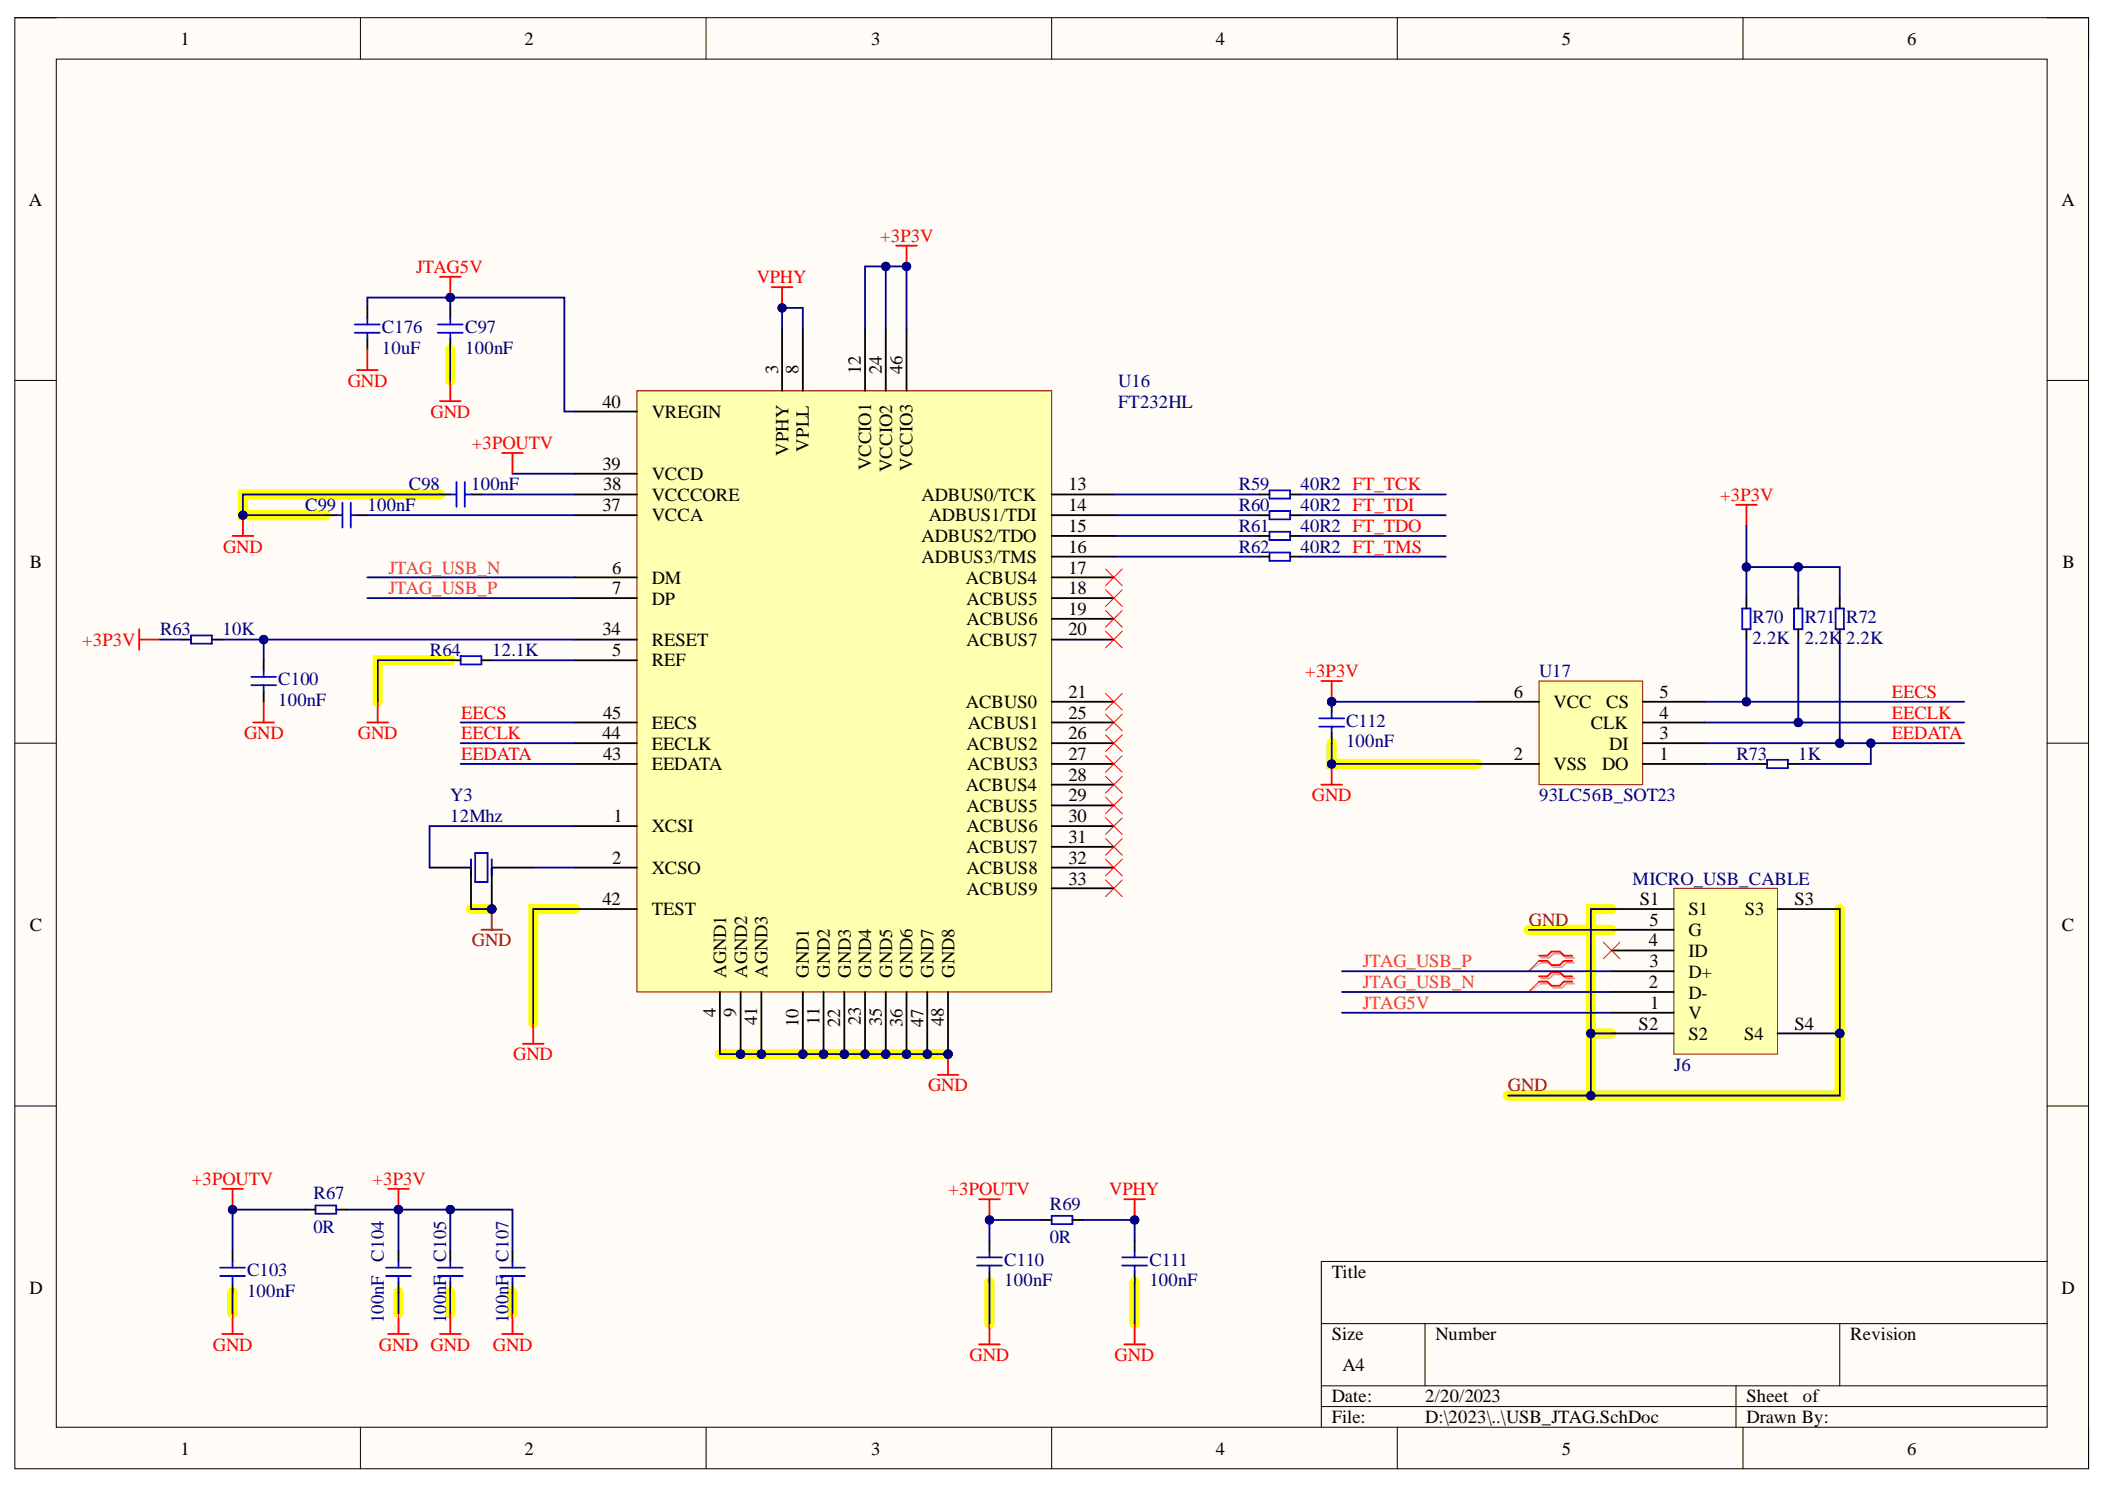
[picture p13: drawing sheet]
<svg xmlns="http://www.w3.org/2000/svg" width="297mm" height="210mm" viewBox="0 0 297 210" stroke-linecap="round" stroke-linejoin="round" font-family="sans-serif">
<defs><g id="words">
<g font-size="2.6">
<text x="25.5" y="6.3">1</text>
<text x="74" y="6.3">2</text>
<text x="122.9" y="6.3">3</text>
<text x="171.6" y="6.3">4</text>
<text x="220.4" y="6.3">5</text>
<text x="269.1" y="6.3">6</text>
<text x="4.1" y="29">A</text>
<text x="290.9" y="29">A</text>
<text x="109.8" y="52.8" transform="rotate(-90 109.8 52.8)">3</text>
<text x="112.7" y="52.8" transform="rotate(-90 112.7 52.8)">8</text>
<text x="121.5" y="52.8" transform="rotate(-90 121.5 52.8)">12</text>
<text x="124.5" y="52.8" transform="rotate(-90 124.5 52.8)">24</text>
<text x="127.3" y="52.8" transform="rotate(-90 127.3 52.8)">46</text>
<text x="85" y="57.5">40</text>
<text x="92" y="58.9">VREGIN</text>
<text x="111.3" y="64.3" transform="rotate(-90 111.3 64.3)">VPHY</text>
<text x="114.1" y="63.7" transform="rotate(-90 114.1 63.7)">VPLL</text>
<text x="85" y="66.3">39</text>
<text x="85.1" y="69.2">38</text>
<text x="92" y="67.7">VCCD</text>
<text x="92" y="70.7">VCCCORE</text>
<text x="122.9" y="66.4" transform="rotate(-90 122.9 66.4)">VCCIO1</text>
<text x="125.9" y="66.6" transform="rotate(-90 125.9 66.6)">VCCIO2</text>
<text x="128.8" y="66.5" transform="rotate(-90 128.8 66.5)">VCCIO3</text>
<text x="130" y="70.7">ADBUS0/TCK</text>
<text x="150.8" y="69.2">13</text>
<text x="85" y="72.1">37</text>
<text x="92" y="73.6">VCCA</text>
<text x="130" y="76.5">ADBUS2/TDO</text>
<text x="131.1" y="73.6">ADBUS1/TDI</text>
<text x="150.8" y="78">16</text>
<text x="150.8" y="75.1">15</text>
<text x="150.8" y="72.1">14</text>
<text x="4.2" y="80.2">B</text>
<text x="86.4" y="80.9">6</text>
<text x="86.4" y="83.8">7</text>
<text x="92" y="82.3">DM</text>
<text x="130" y="79.4">ADBUS3/TMS</text>
<text x="136.3" y="82.3">ACBUS4</text>
<text x="150.8" y="80.9">17</text>
<text x="150.8" y="83.8">18</text>
<text x="291.1" y="80.2">B</text>
<text x="85" y="89.6">34</text>
<text x="92" y="85.3">DP</text>
<text x="136.4" y="85.3">ACBUS5</text>
<text x="136.4" y="88.2">ACBUS6</text>
<text x="150.8" y="86.7">19</text>
<text x="150.8" y="89.6">20</text>
<text x="86.4" y="92.6">5</text>
<text x="92" y="91.1">RESET</text>
<text x="92" y="94">REF</text>
<text x="136.4" y="91.1">ACBUS7</text>
<text x="85.1" y="101.4">45</text>
<text x="136.3" y="99.9">ACBUS0</text>
<text x="150.8" y="101.4">25</text>
<text x="150.8" y="98.4">21</text>
<text x="213.6" y="98.4">6</text>
<text x="219.2" y="99.9">VCC</text>
<text x="226.7" y="99.9">CS</text>
<text x="234.2" y="98.4">5</text>
<text x="234.2" y="101.4">4</text>
<text x="85" y="104.2">44</text>
<text x="85.1" y="107.2">43</text>
<text x="92" y="102.8">EECS</text>
<text x="92" y="105.8">EECLK</text>
<text x="136.4" y="105.8">ACBUS2</text>
<text x="136.6" y="102.8">ACBUS1</text>
<text x="150.8" y="104.2">26</text>
<text x="150.8" y="107.2">27</text>
<text x="213.6" y="107.2">2</text>
<text x="224.5" y="102.8">CLK</text>
<text x="227.1" y="105.8">DI</text>
<text x="234.2" y="104.2">3</text>
<text x="234.2" y="107.2">1</text>
<text x="92" y="108.6">EEDATA</text>
<text x="136.3" y="111.6">ACBUS4</text>
<text x="136.5" y="108.6">ACBUS3</text>
<text x="150.8" y="110.2">28</text>
<text x="150.8" y="113">29</text>
<text x="219.2" y="108.6">VSS</text>
<text x="226.1" y="108.6">DO</text>
<text x="86.6" y="116">1</text>
<text x="92" y="117.4">XCSI</text>
<text x="136.4" y="114.5">ACBUS5</text>
<text x="136.4" y="117.4">ACBUS6</text>
<text x="150.8" y="116">30</text>
<text x="150.8" y="118.9">31</text>
<text x="86.4" y="121.8">2</text>
<text x="92" y="123.3">XCSO</text>
<text x="136.4" y="120.4">ACBUS7</text>
<text x="136.4" y="123.3">ACBUS8</text>
<text x="150.8" y="121.8">32</text>
<text x="150.8" y="124.8">33</text>
<text x="4.2" y="131.3">C</text>
<text x="85" y="127.7">42</text>
<text x="92" y="129.1">TEST</text>
<text x="136.4" y="126.2">ACBUS9</text>
<text x="231.4" y="127.7">S1</text>
<text x="232.8" y="130.6">5</text>
<text x="238.3" y="129.1">S1</text>
<text x="246.2" y="129.1">S3</text>
<text x="253.2" y="127.7">S3</text>
<text x="291" y="131.3">C</text>
<text x="102.5" y="137.9" transform="rotate(-90 102.5 137.9)">AGND1</text>
<text x="105.4" y="137.9" transform="rotate(-90 105.4 137.9)">AGND2</text>
<text x="108.3" y="137.9" transform="rotate(-90 108.3 137.9)">AGND3</text>
<text x="114.1" y="137.9" transform="rotate(-90 114.1 137.9)">GND1</text>
<text x="117.1" y="137.9" transform="rotate(-90 117.1 137.9)">GND2</text>
<text x="120.1" y="137.9" transform="rotate(-90 120.1 137.9)">GND3</text>
<text x="122.9" y="137.9" transform="rotate(-90 122.9 137.9)">GND4</text>
<text x="125.9" y="137.9" transform="rotate(-90 125.9 137.9)">GND5</text>
<text x="128.8" y="137.9" transform="rotate(-90 128.8 137.9)">GND6</text>
<text x="131.7" y="137.9" transform="rotate(-90 131.7 137.9)">GND7</text>
<text x="134.7" y="137.9" transform="rotate(-90 134.7 137.9)">GND8</text>
<text x="232.7" y="133.5">4</text>
<text x="232.8" y="136.5">3</text>
<text x="238.3" y="137.9">D+</text>
<text x="238.3" y="135">ID</text>
<text x="238.3" y="132.1">G</text>
<text x="101" y="143.5" transform="rotate(-90 101 143.5)">4</text>
<text x="103.9" y="143.5" transform="rotate(-90 103.9 143.5)">9</text>
<text x="232.7" y="139.3">2</text>
<text x="232.8" y="142.3">1</text>
<text x="238.3" y="143.7">V</text>
<text x="238.3" y="140.9">D-</text>
<text x="106.9" y="144.6" transform="rotate(-90 106.9 144.6)">41</text>
<text x="112.7" y="144.8" transform="rotate(-90 112.7 144.8)">10</text>
<text x="115.7" y="144.6" transform="rotate(-90 115.7 144.6)">11</text>
<text x="118.5" y="144.8" transform="rotate(-90 118.5 144.8)">22</text>
<text x="121.5" y="144.7" transform="rotate(-90 121.5 144.7)">23</text>
<text x="124.5" y="144.7" transform="rotate(-90 124.5 144.7)">35</text>
<text x="127.3" y="144.8" transform="rotate(-90 127.3 144.8)">36</text>
<text x="130.3" y="144.8" transform="rotate(-90 130.3 144.8)">47</text>
<text x="133.2" y="144.7" transform="rotate(-90 133.2 144.7)">48</text>
<text x="231.2" y="145.2">S2</text>
<text x="238.3" y="146.7">S2</text>
<text x="246.1" y="146.7">S4</text>
<text x="253.2" y="145.2">S4</text>
<text x="4.1" y="182.5">D</text>
<text x="187.9" y="180.3">Title</text>
<text x="290.9" y="182.5">D</text>
<text x="187.9" y="189">Size</text>
<text x="202.6" y="189">Number</text>
<text x="261.1" y="189">Revision</text>
<text x="187.9" y="197.8">Date:</text>
<text x="189.4" y="193.4">A4</text>
<text x="201.1" y="197.8">2/20/2023</text>
<text x="246.5" y="197.8">Sheet</text>
<text x="254.4" y="197.8">of</text>
<text x="187.9" y="200.8">File:</text>
<text x="201.1" y="200.8">D:\2023\..\USB_JTAG.SchDoc</text>
<text x="246.5" y="200.8">Drawn By:</text>
<text x="25.5" y="205.2">1</text>
<text x="74" y="205.2">2</text>
<text x="122.9" y="205.2">3</text>
<text x="171.6" y="205.2">4</text>
<text x="220.4" y="205.2">5</text>
<text x="269.1" y="205.2">6</text>
</g>
<g font-size="2.6" fill="#f00">
<text x="124.2" y="34.1">+3P3V</text>
<text x="58.7" y="38.5">JTAG5V</text>
<text x="106.8" y="39.9">VPHY</text>
<text x="49.1" y="54.5">GND</text>
<text x="60.7" y="58.9">GND</text>
<text x="66.6" y="63.3">+3POUTV</text>
<text x="242.7" y="70.7">+3P3V</text>
<text x="31.5" y="78">GND</text>
<text x="11.6" y="91.1">+3P3V</text>
<text x="184.2" y="95.5">+3P3V</text>
<text x="65.1" y="101.4">EECS</text>
<text x="266.9" y="101.4">EECLK</text>
<text x="266.9" y="98.4">EECS</text>
<text x="34.4" y="104.2">GND</text>
<text x="50.5" y="104.2">GND</text>
<text x="65.1" y="107.2">EEDATA</text>
<text x="65.1" y="104.2">EECLK</text>
<text x="266.9" y="104.2">EEDATA</text>
<text x="185.1" y="113">GND</text>
<text x="72.4" y="149.6">GND</text>
<text x="131" y="154">GND</text>
<text x="27.1" y="167.1">+3POUTV</text>
<text x="52.5" y="167.1">+3P3V</text>
<text x="133.8" y="168.6">+3POUTV</text>
<text x="156.5" y="168.6">VPHY</text>
<text x="30" y="190.6">GND</text>
<text x="53.5" y="190.6">GND GND</text>
<text x="69.5" y="190.6">GND</text>
<text x="136.8" y="192">GND</text>
<text x="157.3" y="192">GND</text>
</g>
<g font-size="2.6" fill="#000080">
<text x="53.9" y="46.9">C176</text>
<text x="65.7" y="46.9">C97</text>
<text x="53.9" y="49.9">10uF</text>
<text x="65.7" y="49.9">100nF</text>
<text x="157.8" y="54.5">U16</text>
<text x="157.8" y="57.5">FT232HL</text>
<text x="57.7" y="69.2">C98</text>
<text x="66.5" y="69.2">100nF</text>
<text x="174.8" y="69.2">R59</text>
<text x="183.5" y="69.2">40R2 FT_TCK</text>
<text x="43.1" y="72.1">C99</text>
<text x="51.9" y="72.1">100nF</text>
<text x="174.8" y="72.1">R60</text>
<text x="174.8" y="75.1">R61</text>
<text x="174.8" y="78">R62</text>
<text x="183.5" y="72.1">40R2 FT_TDI</text>
<text x="183.5" y="75.1">40R2 FT_TDO</text>
<text x="183.5" y="78">40R2 FT_TMS</text>
<text x="22.6" y="89.6">R63</text>
<text x="31.4" y="89.6">10K</text>
<text x="247.3" y="87.9">R70</text>
<text x="254.7" y="87.9">R71</text>
<text x="260.5" y="87.9">R72</text>
<text x="60.7" y="92.6">R64</text>
<text x="69.5" y="92.6">12.1K</text>
<text x="217.2" y="95.5">U17</text>
<text x="247.3" y="90.8">2.2K</text>
<text x="254.7" y="90.8">2.2K</text>
<text x="260.5" y="90.8">2.2K</text>
<text x="39.3" y="96.6">C100</text>
<text x="39.3" y="99.6">100nF</text>
<text x="189.9" y="102.6">C112</text>
<text x="189.9" y="105.4">100nF</text>
<text x="245" y="107.2">R73</text>
<text x="253.7" y="107.2">1K</text>
<text x="63.5" y="113">Y3</text>
<text x="217.2" y="113">93LC56B_SOT23</text>
<text x="63.5" y="116">12Mhz</text>
<text x="230.4" y="124.8">MICRO_USB_CABLE</text>
<text x="236.2" y="151.1">J6</text>
<text x="44.2" y="169.2">R67</text>
<text x="44.2" y="173.9">0R</text>
<text x="148.1" y="170.7">R69</text>
<text x="34.9" y="180">C103</text>
<text x="54.1" y="178" transform="rotate(-90 54.1 178)">C104</text>
<text x="62.9" y="178" transform="rotate(-90 62.9 178)">C105</text>
<text x="71.7" y="178" transform="rotate(-90 71.7 178)">C107</text>
<text x="141.7" y="178.6">C110</text>
<text x="148.1" y="175.3">0R</text>
<text x="162.2" y="178.6">C111</text>
<text x="34.9" y="183">100nF</text>
<text x="141.7" y="181.4">100nF</text>
<text x="162.2" y="181.4">100nF</text>
<text x="54.1" y="186.7" transform="rotate(-90 54.1 186.7)">100nF</text>
<text x="62.9" y="186.7" transform="rotate(-90 62.9 186.7)">100nF</text>
<text x="71.7" y="186.7" transform="rotate(-90 71.7 186.7)">100nF</text>
</g>
<g font-size="2.6" fill="#de4f16">
<text x="54.8" y="83.8">JTAG_USB_P</text>
<text x="54.8" y="80.9">JTAG_USB_N</text>
<text x="192.3" y="136.5">JTAG_USB_P</text>
<text x="192.3" y="139.3">JTAG_USB_N</text>
<text x="192.3" y="142.3">JTAG5V</text>
</g>
<g font-size="2.6" fill="#800000">
<text x="215.7" y="130.6">GND</text>
<text x="66.6" y="133.5">GND</text>
<text x="212.8" y="154">GND</text>
</g>
</g></defs>
<path d="M2.1 2.5h292.6v204.7h-292.6z" fill-rule="evenodd" fill="#fffcf8"/>
<path d="M2.1 2.5h292.6v204.7h-292.6z" fill="none" stroke="#000" stroke-width=".14"/>
<path d="M7.9 8.3h281v193h-281z" fill-rule="evenodd" fill="#fffcf8"/>
<g fill="none" stroke="#000" stroke-width=".14">
<path d="M2.1 2.5h5.8M7.9 8.3h281v193h-281zM50.9 2.5v5.8M99.6 2.5v5.8M148.4 2.5v5.8M197.2 2.5v5.8M246 2.5v5.8M288.9 2.5h5.8v5.8M2.1 53.7h5.8M288.9 53.7h5.8M2.1 104.8h5.8M288.9 104.8h5.8"/>
<path d="M2.1 156h5.8M288.9 156h5.8M288.9 177.9h-102.4v23.4M186.5 186.7h102.4M186.5 195.5h102.4M186.5 198.4h102.4M201.1 186.7v8.8M245 195.5v5.8M259.6 186.7v8.8M50.9 201.3v5.9M99.6 201.3v5.9M148.4 201.3v5.9"/>
<path d="M197.2 201.3v5.9M246 201.3v5.9M294.7 201.3v5.9"/>
</g>
<g fill="none" stroke="#ff0" stroke-width="1.4">
<path d="M63.5 49.3v4.4M62.1 69.8h-27.8v2.9h11.7M63.5 93.1h-10.2v5.9M187.9 104.8v3h20.5M66.5 128.2h2.9M81.1 128.2h-5.9v16.1M215.7 131.2h11.7M227.4 128.2h-2.9v26.3M259.6 128.2v26.3h-46.8M101.6 148.7h32.2M224.5 145.8h2.9M32.8 182.3v3"/>
<path d="M56.2 182.3v3M63.5 182.3v3M72.3 182.3v3M139.6 180.9v5.8M160.1 180.9v5.8"/>
</g>
<circle cx="104.5" cy="148.7" r=".58" fill="#000080"/>
<circle cx="104.5" cy="148.7" r=".58" fill="none" stroke="#000080" stroke-width=".14"/>
<circle cx="107.4" cy="148.7" r=".59" fill="#000080"/>
<circle cx="107.4" cy="148.7" r=".59" fill="none" stroke="#000080" stroke-width=".14"/>
<circle cx="113.3" cy="148.7" r=".58" fill="#000080"/>
<circle cx="113.3" cy="148.7" r=".58" fill="none" stroke="#000080" stroke-width=".14"/>
<circle cx="116.2" cy="148.7" r=".59" fill="#000080"/>
<circle cx="116.2" cy="148.7" r=".59" fill="none" stroke="#000080" stroke-width=".14"/>
<circle cx="119.1" cy="148.7" r=".58" fill="#000080"/>
<circle cx="119.1" cy="148.7" r=".58" fill="none" stroke="#000080" stroke-width=".14"/>
<circle cx="122.1" cy="148.7" r=".59" fill="#000080"/>
<circle cx="122.1" cy="148.7" r=".59" fill="none" stroke="#000080" stroke-width=".14"/>
<circle cx="125" cy="148.7" r=".58" fill="#000080"/>
<circle cx="125" cy="148.7" r=".58" fill="none" stroke="#000080" stroke-width=".14"/>
<circle cx="127.9" cy="148.7" r=".58" fill="#000080"/>
<circle cx="127.9" cy="148.7" r=".58" fill="none" stroke="#000080" stroke-width=".14"/>
<circle cx="130.8" cy="148.7" r=".59" fill="#000080"/>
<circle cx="130.8" cy="148.7" r=".59" fill="none" stroke="#000080" stroke-width=".14"/>
<circle cx="133.8" cy="148.7" r=".58" fill="#000080"/>
<circle cx="133.8" cy="148.7" r=".58" fill="none" stroke="#000080" stroke-width=".14"/>
<path d="M89.9 55.1h58.5v84.8h-58.5z" fill-rule="evenodd" fill="#ffffb0"/>
<path d="M89.9 55.1h58.5v84.8h-58.5z" fill="none" stroke="#800000" stroke-width=".14"/>
<g fill="none" stroke="#000" stroke-width=".25">
<path d="M81.1 58.1h8.8M81.1 66.8h8.8M81.1 69.8h8.8M81.1 72.7h8.8M81.1 81.4h8.8M81.1 84.4h8.8M81.1 90.2h8.8M81.1 93.1h8.8M81.1 101.9h8.8M81.1 104.8h8.8M81.1 107.8h8.8M81.1 116.5h8.8"/>
<path d="M81.1 122.4h8.8M81.1 128.2h8.8M101.6 139.9v8.8M104.5 139.9v8.8"/>
</g>
<circle cx="104.5" cy="148.7" r=".58" fill="#000080"/>
<circle cx="104.5" cy="148.7" r=".58" fill="none" stroke="#000080" stroke-width=".14"/>
<path d="M107.4 139.9v8.8" fill="none" stroke="#000" stroke-width=".25"/>
<circle cx="107.4" cy="148.7" r=".59" fill="#000080"/>
<circle cx="107.4" cy="148.7" r=".59" fill="none" stroke="#000080" stroke-width=".14"/>
<path d="M113.3 139.9v8.8" fill="none" stroke="#000" stroke-width=".25"/>
<circle cx="113.3" cy="148.7" r=".58" fill="#000080"/>
<circle cx="113.3" cy="148.7" r=".58" fill="none" stroke="#000080" stroke-width=".14"/>
<path d="M116.2 139.9v8.8" fill="none" stroke="#000" stroke-width=".25"/>
<circle cx="116.2" cy="148.7" r=".59" fill="#000080"/>
<circle cx="116.2" cy="148.7" r=".59" fill="none" stroke="#000080" stroke-width=".14"/>
<path d="M119.1 139.9v8.8" fill="none" stroke="#000" stroke-width=".25"/>
<circle cx="119.1" cy="148.7" r=".58" fill="#000080"/>
<circle cx="119.1" cy="148.7" r=".58" fill="none" stroke="#000080" stroke-width=".14"/>
<path d="M122.1 139.9v8.8" fill="none" stroke="#000" stroke-width=".25"/>
<circle cx="122.1" cy="148.7" r=".59" fill="#000080"/>
<circle cx="122.1" cy="148.7" r=".59" fill="none" stroke="#000080" stroke-width=".14"/>
<path d="M125 139.9v8.8" fill="none" stroke="#000" stroke-width=".25"/>
<circle cx="125" cy="148.7" r=".58" fill="#000080"/>
<circle cx="125" cy="148.7" r=".58" fill="none" stroke="#000080" stroke-width=".14"/>
<path d="M127.9 139.9v8.8" fill="none" stroke="#000" stroke-width=".25"/>
<circle cx="127.9" cy="148.7" r=".58" fill="#000080"/>
<circle cx="127.9" cy="148.7" r=".58" fill="none" stroke="#000080" stroke-width=".14"/>
<path d="M130.8 139.9v8.8" fill="none" stroke="#000" stroke-width=".25"/>
<circle cx="130.8" cy="148.7" r=".59" fill="#000080"/>
<circle cx="130.8" cy="148.7" r=".59" fill="none" stroke="#000080" stroke-width=".14"/>
<path d="M133.8 139.9v8.8" fill="none" stroke="#000" stroke-width=".25"/>
<circle cx="133.8" cy="148.7" r=".58" fill="#000080"/>
<circle cx="133.8" cy="148.7" r=".58" fill="none" stroke="#000080" stroke-width=".14"/>
<g fill="none" stroke="#000" stroke-width=".25">
<path d="M110.4 46.4v8.7M113.3 46.4v8.7M122.1 46.4v8.7M125 46.4v8.7M127.9 46.4v8.7M148.4 78.5h8.8M148.4 75.6h8.8M148.4 72.7h8.8M148.4 69.8h8.8M148.4 99h8.8M148.4 81.4h8.8M148.4 84.4h8.8"/>
<path d="M148.4 87.3h8.8M148.4 90.2h8.8M148.4 101.9h8.8M148.4 104.8h8.8M148.4 107.8h8.8M148.4 110.7h8.8M148.4 113.6h8.8M148.4 116.5h8.8M148.4 119.5h8.8M148.4 122.4h8.8M148.4 125.3h8.8"/>
</g>
<g fill="none" stroke="#f00" stroke-width=".14">
<path d="M156 80.3l2.4 2.3M156 83.2l2.4 2.3M156 86.1l2.4 2.4M156 89l2.4 2.4M156 97.8l2.4 2.4M158.4 80.3l-2.4 2.3M158.4 83.2l-2.4 2.3M158.4 86.1l-2.4 2.4M158.4 89l-2.4 2.4M158.4 97.8l-2.4 2.4M156 100.7l2.4 2.4M156 103.7l2.4 2.3"/>
<path d="M156 106.6l2.4 2.3M156 109.5l2.4 2.4M156 112.4l2.4 2.4M156 115.4l2.4 2.3M156 118.3l2.4 2.3M158.4 100.7l-2.4 2.4M158.4 103.7l-2.4 2.3M158.4 106.6l-2.4 2.3M158.4 109.5l-2.4 2.4M158.4 112.4l-2.4 2.4M158.4 115.4l-2.4 2.3M158.4 118.3l-2.4 2.3"/>
<path d="M156 121.2l2.4 2.4M156 124.1l2.4 2.4M158.4 121.2l-2.4 2.4M158.4 124.1l-2.4 2.4"/>
</g>
<path d="M132.3 151.6h2.9M133.8 148.7v2.9" fill="none" stroke="#f00" stroke-width=".25"/>
<circle cx="133.8" cy="148.7" r=".58" fill="#000080"/>
<circle cx="133.8" cy="148.7" r=".58" fill="none" stroke="#000080" stroke-width=".14"/>
<path d="M32.8 75.6h2.9M34.3 72.7v2.9M19.6 88.8v2.9M19.6 90.2h3M37.2 99v2.9M53.3 99v2.9M35.7 101.9h3M51.8 101.9h3M73.8 147.2h2.9M75.2 144.3v2.9" fill="none" stroke="#f00" stroke-width=".25"/>
<circle cx="34.3" cy="72.7" r=".59" fill="#000080"/>
<circle cx="34.3" cy="72.7" r=".59" fill="none" stroke="#000080" stroke-width=".14"/>
<path d="M62.1 39h2.9M63.5 39v3M62.1 56.6h2.9M63.5 53.7v2.9M70.9 63.9h2.9M72.3 63.9v2.9" fill="none" stroke="#f00" stroke-width=".25"/>
<circle cx="63.5" cy="42" r=".59" fill="#000080"/>
<circle cx="63.5" cy="42" r=".59" fill="none" stroke="#000080" stroke-width=".14"/>
<path d="M108.9 40.5h2.9M110.4 40.5v2.9" fill="none" stroke="#f00" stroke-width=".25"/>
<circle cx="110.4" cy="43.4" r=".58" fill="#000080"/>
<circle cx="110.4" cy="43.4" r=".58" fill="none" stroke="#000080" stroke-width=".14"/>
<path d="M126.5 34.7h2.9M127.9 34.7v2.9" fill="none" stroke="#f00" stroke-width=".25"/>
<circle cx="127.9" cy="37.6" r=".59" fill="#000080"/>
<circle cx="127.9" cy="37.6" r=".59" fill="none" stroke="#000080" stroke-width=".14"/>
<path d="M186.5 110.7h2.9M187.9 107.8v2.9" fill="none" stroke="#f00" stroke-width=".25"/>
<circle cx="187.9" cy="107.8" r=".58" fill="#000080"/>
<circle cx="187.9" cy="107.8" r=".58" fill="none" stroke="#000080" stroke-width=".14"/>
<path d="M186.5 96.1h2.9M187.9 96.1v2.9" fill="none" stroke="#f00" stroke-width=".25"/>
<circle cx="187.9" cy="99" r=".58" fill="#000080"/>
<circle cx="187.9" cy="99" r=".58" fill="none" stroke="#000080" stroke-width=".14"/>
<path d="M245 71.2h2.9M246.4 71.2v2.9M31.4 167.7h2.9M32.8 167.7v2.9" fill="none" stroke="#f00" stroke-width=".25"/>
<circle cx="32.8" cy="170.6" r=".58" fill="#000080"/>
<circle cx="32.8" cy="170.6" r=".58" fill="none" stroke="#000080" stroke-width=".14"/>
<path d="M54.8 167.7h2.9M56.2 167.7v2.9M31.4 188.2h2.9M32.8 185.3v2.9M54.8 188.2h2.9M56.2 185.3v2.9M62.1 188.2h2.9M63.5 185.3v2.9M70.9 188.2h2.9M72.3 185.3v2.9" fill="none" stroke="#f00" stroke-width=".25"/>
<circle cx="56.2" cy="170.6" r=".58" fill="#000080"/>
<circle cx="56.2" cy="170.6" r=".58" fill="none" stroke="#000080" stroke-width=".14"/>
<path d="M138.2 169.2h2.9M139.6 169.2v2.9" fill="none" stroke="#f00" stroke-width=".25"/>
<circle cx="139.6" cy="172.1" r=".58" fill="#000080"/>
<circle cx="139.6" cy="172.1" r=".58" fill="none" stroke="#000080" stroke-width=".14"/>
<path d="M158.6 169.2h3M160.1 169.2v2.9M138.2 189.6h2.9M139.6 186.7v2.9M158.6 189.6h3M160.1 186.7v2.9" fill="none" stroke="#f00" stroke-width=".25"/>
<circle cx="160.1" cy="172.1" r=".59" fill="#000080"/>
<circle cx="160.1" cy="172.1" r=".59" fill="none" stroke="#000080" stroke-width=".14"/>
<path d="M217.2 96.1h14.6v14.6h-14.6z" fill-rule="evenodd" fill="#ffffb0"/>
<path d="M217.2 96.1h14.6v14.6h-14.6z" fill="none" stroke="#800000" stroke-width=".14"/>
<path d="M208.4 99h8.8M231.8 99h8.8M208.4 107.8h8.8M231.8 101.9h8.8M231.8 104.8h8.8M231.8 107.8h8.8" fill="none" stroke="#000" stroke-width=".25"/>
<circle cx="259.6" cy="145.8" r=".58" fill="#000080"/>
<circle cx="259.6" cy="145.8" r=".58" fill="none" stroke="#000080" stroke-width=".14"/>
<path d="M236.2 125.3h14.6v23.4h-14.6z" fill-rule="evenodd" fill="#ffffb0"/>
<path d="M236.2 125.3h14.6v23.4h-14.6z" fill="none" stroke="#800000" stroke-width=".14"/>
<path d="M227.4 128.2h8.8M250.8 128.2h8.8M227.4 145.8h8.8M250.8 145.8h8.8" fill="none" stroke="#000" stroke-width=".25"/>
<circle cx="259.6" cy="145.8" r=".58" fill="#000080"/>
<circle cx="259.6" cy="145.8" r=".58" fill="none" stroke="#000080" stroke-width=".14"/>
<g fill="none" stroke="#000" stroke-width=".25">
<path d="M63.5 43.4v1.5M63.5 47.8v1.5M46 72.7h1.4M50.4 72.7h1.4M62.1 69.8h1.4M66.5 69.8h1.4M177.7 69.8h1.4M177.7 72.7h1.4M177.7 75.6h1.4M177.7 78.5h1.4M182.1 69.8h1.4M182.1 72.7h1.4"/>
<path d="M182.1 75.6h1.4M182.1 78.5h1.4M25.5 90.2h1.5M29.9 90.2h1.5M37.2 93.1v1.5M37.2 97.5v1.5M63.5 93.1h1.5M67.9 93.1h1.5M246.4 84.4v1.4M246.4 88.8v1.4M253.8 84.4v1.4M253.8 88.8v1.4"/>
<path d="M259.6 84.4v1.4M259.6 88.8v1.4M247.9 107.8h1.5M252.3 107.8h1.5M227.4 139.9h8.8M227.4 137h8.8M227.4 134.1h8.8M227.4 131.2h8.8M227.4 142.9h8.8M32.8 176.5v1.4M43.1 170.6h1.4M47.4 170.6h1.5"/>
<path d="M56.2 176.5v1.4M63.5 176.5v1.4M72.3 176.5v1.4M139.6 175v1.5M139.6 179.4v1.5M146.9 172.1h1.5M151.3 172.1h1.5M160.1 175v1.5M160.1 179.4v1.5M32.8 180.9v1.4M56.2 180.9v1.4M63.5 180.9v1.4"/>
<path d="M72.3 180.9v1.4"/>
</g>
<path d="M217.2 135.5l-1.5 1.5M217.2 138.5l-1.5 1.4M226.3 132.9l2.3 2.4M228.6 132.9l-2.3 2.4" fill="none" stroke="#f00" stroke-width=".14"/>
<path d="M217.5 135.1h1.1l.6-.6h1.2l.6 .6h1.1M217.5 135.8h1.1l.6 .6h1.2l.6-.6h1.1M217.5 138h1.1l.6-.6h1.2l.6 .6h1.1M217.5 138.8h1.1l.6 .5h1.2l.6-.5h1.1" fill="none" stroke="#d0a19e" stroke-width=".25"/>
<path d="M217.5 135.8l-1.8 1.2M217.5 138.8l-1.8 1.1" fill="none" stroke="#d0a19e" stroke-width=".14"/>
<path d="M217.2 134.8h1.2l.5-.6h1.2l.6 .6h1.2M217.2 135.5h1.2l.5 .6h1.2l.6-.6h1.2M217.2 137.7h1.2l.5-.5h1.2l.6 .5h1.2M217.2 138.5h1.2l.5 .6h1.2l.6-.6h1.2" fill="none" stroke="#f00" stroke-width=".25"/>
<g fill="none" stroke="#00f" stroke-width=".25">
<path d="M61.8 45.8h3.5M61.8 46.9h3.5M63.5 44.9v.9M63.5 46.9v.9M47.4 72.7h.9M48.3 70.9v3.5M49.5 72.7h.9M49.5 70.9v3.5M63.5 69.8h.9M64.4 68v3.5M65.6 69.8h.9M65.6 68v3.5"/>
<path d="M179.1 69.2h3v1.1h-3zM179.1 72.1h3v1.2h-3zM179.1 75h3v1.2h-3zM179.1 77.9h3v1.2h-3zM27 89.6h2.9v1.2h-2.9zM35.5 95.5h3.5M35.5 96.7h3.5M37.2 94.6v.9M37.2 96.7v.8M65 92.6h2.9v1.1h-2.9zM245.8 85.8h1.2v3h-1.2zM253.2 85.8h1.1v3h-1.1z"/>
<path d="M259 85.8h1.2v3h-1.2zM249.4 107.2h2.9v1.2h-2.9zM31.1 180h3.5M31.1 178.8h3.5M32.8 177.9v.9M32.8 180v.9M44.5 170h2.9v1.2h-2.9zM54.5 180h3.5M54.5 178.8h3.5M56.2 177.9v.9M56.2 180v.9M61.8 180h3.5"/>
<path d="M61.8 178.8h3.5M63.5 177.9v.9M63.5 180v.9M70.6 180h3.5M70.6 178.8h3.5M72.3 177.9v.9M72.3 180v.9M137.9 177.4h3.5M137.9 178.5h3.5M139.6 176.5v.9M139.6 178.5v.9M148.4 171.5h2.9v1.2h-2.9z"/>
<path d="M158.4 177.4h3.5M158.4 178.5h3.5M160.1 176.5v.9M160.1 178.5v.9"/>
</g>
<circle cx="187.9" cy="99" r=".58" fill="#000080"/>
<circle cx="187.9" cy="99" r=".58" fill="none" stroke="#000080" stroke-width=".14"/>
<path d="M187.9 99v1.5M187.9 103.4v1.4" fill="none" stroke="#000" stroke-width=".25"/>
<circle cx="187.9" cy="99" r=".58" fill="#000080"/>
<circle cx="187.9" cy="99" r=".58" fill="none" stroke="#000080" stroke-width=".14"/>
<path d="M50.1 45.8h3.5M50.1 46.9h3.5M51.8 44.9v.9M51.8 46.9v.9M186.2 101.3h3.5M186.2 102.5h3.5M187.9 100.5v.8M187.9 102.5v.9" fill="none" stroke="#00f" stroke-width=".25"/>
<path d="M51.8 43.4v1.5M51.8 47.8v1.5" fill="none" stroke="#000" stroke-width=".25"/>
<path d="M50.4 52.2h2.9M51.8 49.3v2.9" fill="none" stroke="#f00" stroke-width=".25"/>
<circle cx="69.4" cy="128.2" r=".59" fill="#000080"/>
<circle cx="69.4" cy="128.2" r=".59" fill="none" stroke="#000080" stroke-width=".14"/>
<path d="M60.6 122.4h5.9M75.2 122.4h-5.8v5.8" fill="none" stroke="#000" stroke-width=".25"/>
<path d="M66.5 121.2v2.4M67.1 120.3h1.7v4.1h-1.7zM69.4 121.2v2.4" fill="none" stroke="#00f" stroke-width=".25"/>
<circle cx="69.4" cy="128.2" r=".59" fill="#000080"/>
<circle cx="69.4" cy="128.2" r=".59" fill="none" stroke="#000080" stroke-width=".14"/>
<path d="M66.5 122.4v5.8" fill="none" stroke="#000" stroke-width=".25"/>
<path d="M67.9 131.2h3M69.4 128.2v3" fill="none" stroke="#800000" stroke-width=".25"/>
<circle cx="69.4" cy="128.2" r=".59" fill="#000080"/>
<circle cx="69.4" cy="128.2" r=".59" fill="none" stroke="#000080" stroke-width=".14"/>
<path d="M259.6 90.2v14.6" fill="none" stroke="#000080" stroke-width=".25"/>
<circle cx="259.6" cy="104.8" r=".58" fill="#000080"/>
<circle cx="259.6" cy="104.8" r=".58" fill="none" stroke="#000080" stroke-width=".14"/>
<path d="M22.6 90.2h2.9M31.4 90.2h49.7" fill="none" stroke="#000080" stroke-width=".25"/>
<circle cx="37.2" cy="90.2" r=".59" fill="#000080"/>
<circle cx="37.2" cy="90.2" r=".59" fill="none" stroke="#000080" stroke-width=".14"/>
<path d="M43.1 170.6h-10.3v5.9" fill="none" stroke="#000080" stroke-width=".25"/>
<circle cx="32.8" cy="170.6" r=".58" fill="#000080"/>
<circle cx="32.8" cy="170.6" r=".58" fill="none" stroke="#000080" stroke-width=".14"/>
<path d="M62.1 69.8h-27.8v2.9h11.7" fill="none" stroke="#000080" stroke-width=".25"/>
<circle cx="34.3" cy="72.7" r=".59" fill="#000080"/>
<circle cx="34.3" cy="72.7" r=".59" fill="none" stroke="#000080" stroke-width=".14"/>
<path d="M48.9 170.6h23.4v5.9" fill="none" stroke="#000080" stroke-width=".25"/>
<circle cx="63.5" cy="170.6" r=".59" fill="#000080"/>
<circle cx="63.5" cy="170.6" r=".59" fill="none" stroke="#000080" stroke-width=".14"/>
<circle cx="56.2" cy="170.6" r=".58" fill="#000080"/>
<circle cx="56.2" cy="170.6" r=".58" fill="none" stroke="#000080" stroke-width=".14"/>
<path d="M63.5 42h-11.7v1.4M51.8 72.7h29.3M51.8 84.4h29.3M51.8 81.4h29.3" fill="none" stroke="#000080" stroke-width=".25"/>
<circle cx="63.5" cy="42" r=".59" fill="#000080"/>
<circle cx="63.5" cy="42" r=".59" fill="none" stroke="#000080" stroke-width=".14"/>
<path d="M63.5 43.4v-1.4h16.1v16.1h1.5M63.5 93.1h-10.2v5.9M81.1 116.5h-20.5v5.9" fill="none" stroke="#000080" stroke-width=".25"/>
<circle cx="63.5" cy="42" r=".59" fill="#000080"/>
<circle cx="63.5" cy="42" r=".59" fill="none" stroke="#000080" stroke-width=".14"/>
<path d="M65 107.8h16.1M65 104.8h16.1M65 101.9h16.1M66.5 128.2h2.9" fill="none" stroke="#000080" stroke-width=".25"/>
<circle cx="69.4" cy="128.2" r=".59" fill="#000080"/>
<circle cx="69.4" cy="128.2" r=".59" fill="none" stroke="#000080" stroke-width=".14"/>
<path d="M67.9 69.8h13.2M72.3 66.8h8.8M69.4 93.1h11.7M75.2 122.4h5.9M81.1 128.2h-5.9v16.1M101.6 148.7h32.2" fill="none" stroke="#000080" stroke-width=".25"/>
<circle cx="133.8" cy="148.7" r=".58" fill="#000080"/>
<circle cx="133.8" cy="148.7" r=".58" fill="none" stroke="#000080" stroke-width=".14"/>
<circle cx="130.8" cy="148.7" r=".59" fill="#000080"/>
<circle cx="130.8" cy="148.7" r=".59" fill="none" stroke="#000080" stroke-width=".14"/>
<circle cx="127.9" cy="148.7" r=".58" fill="#000080"/>
<circle cx="127.9" cy="148.7" r=".58" fill="none" stroke="#000080" stroke-width=".14"/>
<circle cx="125" cy="148.7" r=".58" fill="#000080"/>
<circle cx="125" cy="148.7" r=".58" fill="none" stroke="#000080" stroke-width=".14"/>
<circle cx="122.1" cy="148.7" r=".59" fill="#000080"/>
<circle cx="122.1" cy="148.7" r=".59" fill="none" stroke="#000080" stroke-width=".14"/>
<circle cx="119.1" cy="148.7" r=".58" fill="#000080"/>
<circle cx="119.1" cy="148.7" r=".58" fill="none" stroke="#000080" stroke-width=".14"/>
<circle cx="116.2" cy="148.7" r=".59" fill="#000080"/>
<circle cx="116.2" cy="148.7" r=".59" fill="none" stroke="#000080" stroke-width=".14"/>
<circle cx="113.3" cy="148.7" r=".58" fill="#000080"/>
<circle cx="113.3" cy="148.7" r=".58" fill="none" stroke="#000080" stroke-width=".14"/>
<circle cx="107.4" cy="148.7" r=".59" fill="#000080"/>
<circle cx="107.4" cy="148.7" r=".59" fill="none" stroke="#000080" stroke-width=".14"/>
<circle cx="104.5" cy="148.7" r=".58" fill="#000080"/>
<circle cx="104.5" cy="148.7" r=".58" fill="none" stroke="#000080" stroke-width=".14"/>
<path d="M110.4 46.4v-3h2.9v3" fill="none" stroke="#000080" stroke-width=".25"/>
<circle cx="110.4" cy="43.4" r=".58" fill="#000080"/>
<circle cx="110.4" cy="43.4" r=".58" fill="none" stroke="#000080" stroke-width=".14"/>
<path d="M122.1 46.4v-8.8h5.8v8.8" fill="none" stroke="#000080" stroke-width=".25"/>
<circle cx="125" cy="37.6" r=".58" fill="#000080"/>
<circle cx="125" cy="37.6" r=".58" fill="none" stroke="#000080" stroke-width=".14"/>
<circle cx="127.9" cy="37.6" r=".59" fill="#000080"/>
<circle cx="127.9" cy="37.6" r=".59" fill="none" stroke="#000080" stroke-width=".14"/>
<path d="M146.9 172.1h-7.3v2.9" fill="none" stroke="#000080" stroke-width=".25"/>
<circle cx="139.6" cy="172.1" r=".58" fill="#000080"/>
<circle cx="139.6" cy="172.1" r=".58" fill="none" stroke="#000080" stroke-width=".14"/>
<path d="M152.8 172.1h7.3v2.9" fill="none" stroke="#000080" stroke-width=".25"/>
<circle cx="160.1" cy="172.1" r=".59" fill="#000080"/>
<circle cx="160.1" cy="172.1" r=".59" fill="none" stroke="#000080" stroke-width=".14"/>
<path d="M157.2 78.5h20.5M157.2 75.6h20.5M157.2 72.7h20.5M157.2 69.8h20.5M183.5 78.5h20.5M183.5 75.6h20.5M183.5 72.7h20.5M183.5 69.8h20.5M187.9 104.8v3h20.5" fill="none" stroke="#000080" stroke-width=".25"/>
<circle cx="187.9" cy="107.8" r=".58" fill="#000080"/>
<circle cx="187.9" cy="107.8" r=".58" fill="none" stroke="#000080" stroke-width=".14"/>
<path d="M187.9 99h20.5" fill="none" stroke="#000080" stroke-width=".25"/>
<circle cx="187.9" cy="99" r=".58" fill="#000080"/>
<circle cx="187.9" cy="99" r=".58" fill="none" stroke="#000080" stroke-width=".14"/>
<path d="M189.4 139.9h38M189.4 137h38M259.6 128.2v26.3h-46.8M189.4 142.9h38" fill="none" stroke="#000080" stroke-width=".25"/>
<circle cx="259.6" cy="145.8" r=".58" fill="#000080"/>
<circle cx="259.6" cy="145.8" r=".58" fill="none" stroke="#000080" stroke-width=".14"/>
<circle cx="224.5" cy="154.6" r=".59" fill="#000080"/>
<circle cx="224.5" cy="154.6" r=".59" fill="none" stroke="#000080" stroke-width=".14"/>
<path d="M215.7 131.2h11.7M224.5 145.8h2.9" fill="none" stroke="#000080" stroke-width=".25"/>
<circle cx="224.5" cy="145.8" r=".59" fill="#000080"/>
<circle cx="224.5" cy="145.8" r=".59" fill="none" stroke="#000080" stroke-width=".14"/>
<path d="M227.4 128.2h-2.9v26.3" fill="none" stroke="#000080" stroke-width=".25"/>
<circle cx="224.5" cy="145.8" r=".59" fill="#000080"/>
<circle cx="224.5" cy="145.8" r=".59" fill="none" stroke="#000080" stroke-width=".14"/>
<circle cx="224.5" cy="154.6" r=".59" fill="#000080"/>
<circle cx="224.5" cy="154.6" r=".59" fill="none" stroke="#000080" stroke-width=".14"/>
<path d="M240.6 104.8h36.6M240.6 107.8h7.3" fill="none" stroke="#000080" stroke-width=".25"/>
<circle cx="259.6" cy="104.8" r=".58" fill="#000080"/>
<circle cx="259.6" cy="104.8" r=".58" fill="none" stroke="#000080" stroke-width=".14"/>
<circle cx="264" cy="104.8" r=".58" fill="#000080"/>
<circle cx="264" cy="104.8" r=".58" fill="none" stroke="#000080" stroke-width=".14"/>
<path d="M240.6 101.9h36.6" fill="none" stroke="#000080" stroke-width=".25"/>
<circle cx="253.8" cy="101.9" r=".59" fill="#000080"/>
<circle cx="253.8" cy="101.9" r=".59" fill="none" stroke="#000080" stroke-width=".14"/>
<path d="M240.6 99h36.6" fill="none" stroke="#000080" stroke-width=".25"/>
<circle cx="246.4" cy="99" r=".59" fill="#000080"/>
<circle cx="246.4" cy="99" r=".59" fill="none" stroke="#000080" stroke-width=".14"/>
<path d="M246.4 74.1v5.9h13.2v4.4" fill="none" stroke="#000080" stroke-width=".25"/>
<circle cx="253.8" cy="80" r=".59" fill="#000080"/>
<circle cx="253.8" cy="80" r=".59" fill="none" stroke="#000080" stroke-width=".14"/>
<circle cx="246.4" cy="80" r=".59" fill="#000080"/>
<circle cx="246.4" cy="80" r=".59" fill="none" stroke="#000080" stroke-width=".14"/>
<path d="M264 104.8v3h-10.2" fill="none" stroke="#000080" stroke-width=".25"/>
<circle cx="264" cy="104.8" r=".58" fill="#000080"/>
<circle cx="264" cy="104.8" r=".58" fill="none" stroke="#000080" stroke-width=".14"/>
<path d="M37.2 90.2v2.9M32.8 182.3v3" fill="none" stroke="#000080" stroke-width=".25"/>
<circle cx="37.2" cy="90.2" r=".59" fill="#000080"/>
<circle cx="37.2" cy="90.2" r=".59" fill="none" stroke="#000080" stroke-width=".14"/>
<path d="M56.2 170.6v5.9M56.2 182.3v3" fill="none" stroke="#000080" stroke-width=".25"/>
<circle cx="56.2" cy="170.6" r=".58" fill="#000080"/>
<circle cx="56.2" cy="170.6" r=".58" fill="none" stroke="#000080" stroke-width=".14"/>
<path d="M63.5 170.6v5.9M63.5 182.3v3" fill="none" stroke="#000080" stroke-width=".25"/>
<circle cx="63.5" cy="170.6" r=".59" fill="#000080"/>
<circle cx="63.5" cy="170.6" r=".59" fill="none" stroke="#000080" stroke-width=".14"/>
<path d="M125 37.6v8.8M63.5 49.3v4.4M72.3 182.3v3" fill="none" stroke="#000080" stroke-width=".25"/>
<circle cx="125" cy="37.6" r=".58" fill="#000080"/>
<circle cx="125" cy="37.6" r=".58" fill="none" stroke="#000080" stroke-width=".14"/>
<path d="M246.4 90.2v8.8M139.6 180.9v5.8M160.1 180.9v5.8" fill="none" stroke="#000080" stroke-width=".25"/>
<circle cx="246.4" cy="99" r=".59" fill="#000080"/>
<circle cx="246.4" cy="99" r=".59" fill="none" stroke="#000080" stroke-width=".14"/>
<path d="M246.4 80v4.4" fill="none" stroke="#000080" stroke-width=".25"/>
<circle cx="246.4" cy="80" r=".59" fill="#000080"/>
<circle cx="246.4" cy="80" r=".59" fill="none" stroke="#000080" stroke-width=".14"/>
<path d="M253.8 90.2v11.7" fill="none" stroke="#000080" stroke-width=".25"/>
<circle cx="253.8" cy="101.9" r=".59" fill="#000080"/>
<circle cx="253.8" cy="101.9" r=".59" fill="none" stroke="#000080" stroke-width=".14"/>
<path d="M253.8 80v4.4" fill="none" stroke="#000080" stroke-width=".25"/>
<circle cx="253.8" cy="80" r=".59" fill="#000080"/>
<circle cx="253.8" cy="80" r=".59" fill="none" stroke="#000080" stroke-width=".14"/>
<use href="#words"/>
</svg>
